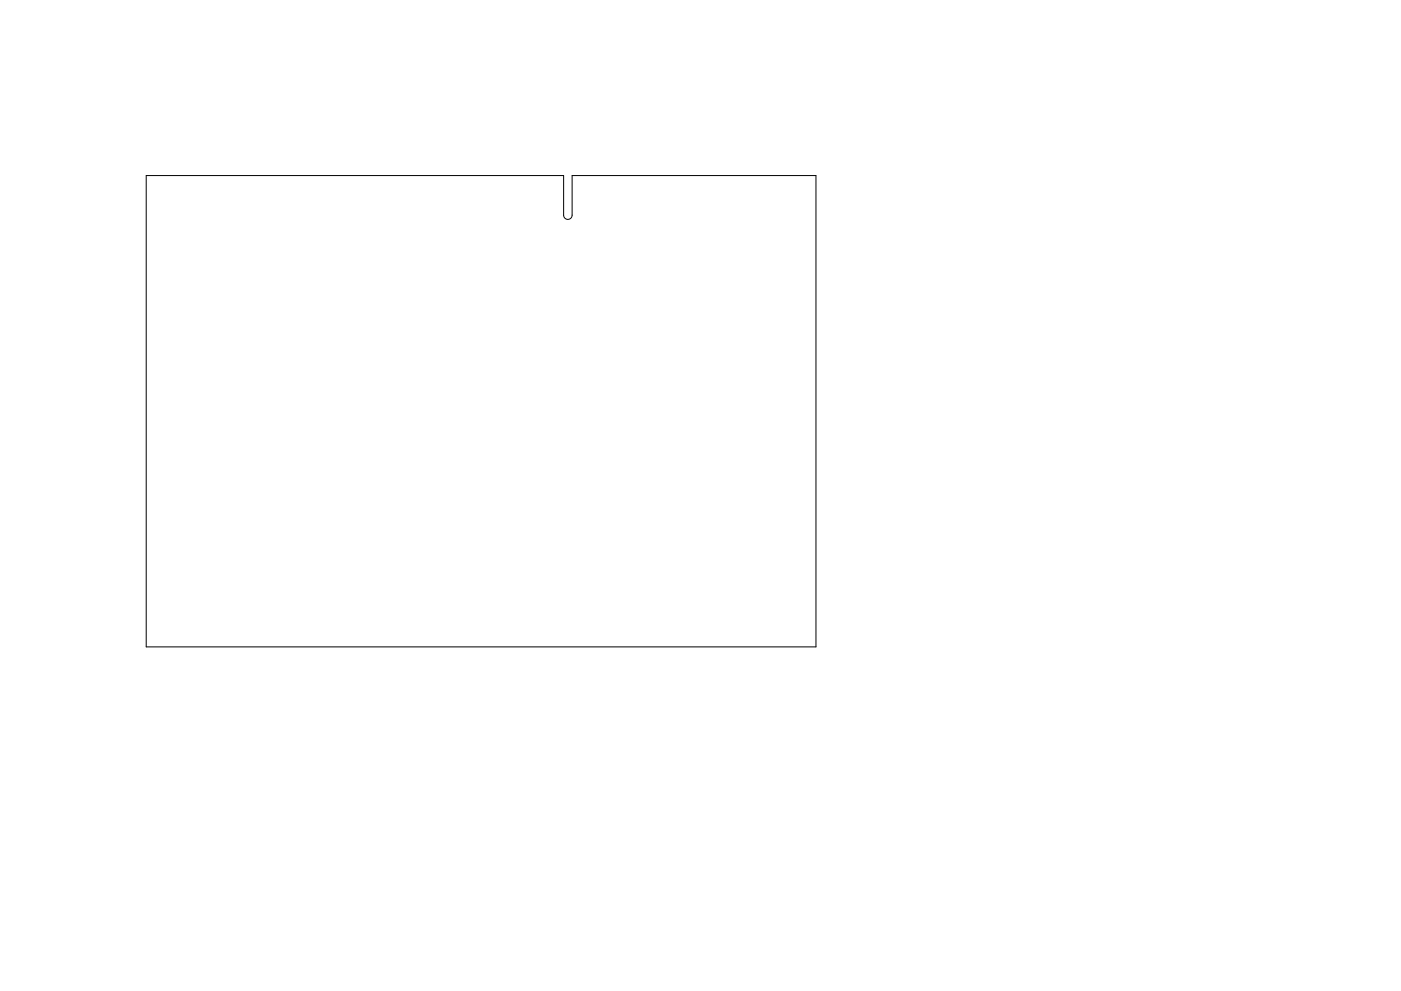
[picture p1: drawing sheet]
<svg xmlns="http://www.w3.org/2000/svg" width="297mm" height="210mm" viewBox="0 0 297 210" stroke-linecap="round" stroke-linejoin="round" font-family="sans-serif">
<path d="M31 37.2h88.5v8.4a.9 .9 0 0 0 .9 .9 .9 .9 0 0 0 .9-.9v-8.4h51.7v100h-142z" fill="none" stroke="#000" stroke-width=".21"/>
</svg>
